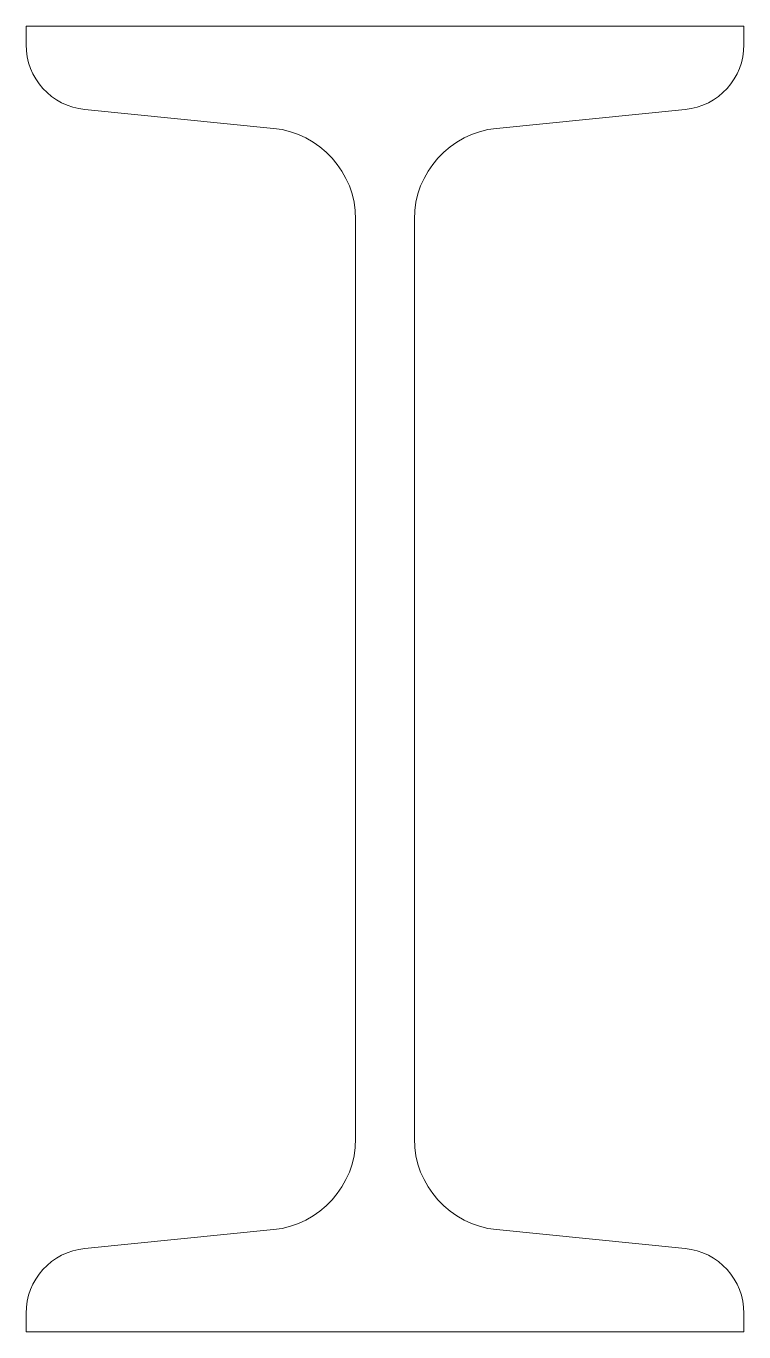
# Model space of a CAD drawing. Header units: millimetres. Extents: x -28 to 28, y 0 to 100.
import ezdxf

# ---------------------------------------------------------------- set-up
doc = ezdxf.new("R2010")
doc.units = ezdxf.units.MM
doc.header["$LTSCALE"] = 0.5
doc.layers.get('0').update_dxf_attribs({"color": 9, "lineweight": 15})

msp = doc.modelspace()

# ---------------------------------------------------------------- linework, layer by layer
at = {"ltscale": 0.5}
msp.add_lwpolyline([(-8.55, 92.17, -0.38531), (-2.25, 85.2), (-2.25, 14.8, -0.38531), (-8.55, 7.83), (-23, 6.39, 0.38531), (-27.5, 1.41), (-27.5, 0), (27.5, 0), (27.5, 1.41, 0.38531), (23, 6.39), (8.55, 7.83, -0.38531), (2.25, 14.8), (2.25, 85.2, -0.38531), (8.55, 92.17), (23, 93.61, 0.38531), (27.5, 98.59), (27.5, 100), (-27.5, 100), (-27.5, 98.59, 0.38531), (-23, 93.61)], format="xyb", close=True, dxfattribs=at)

doc.saveas('drawing.dxf')
